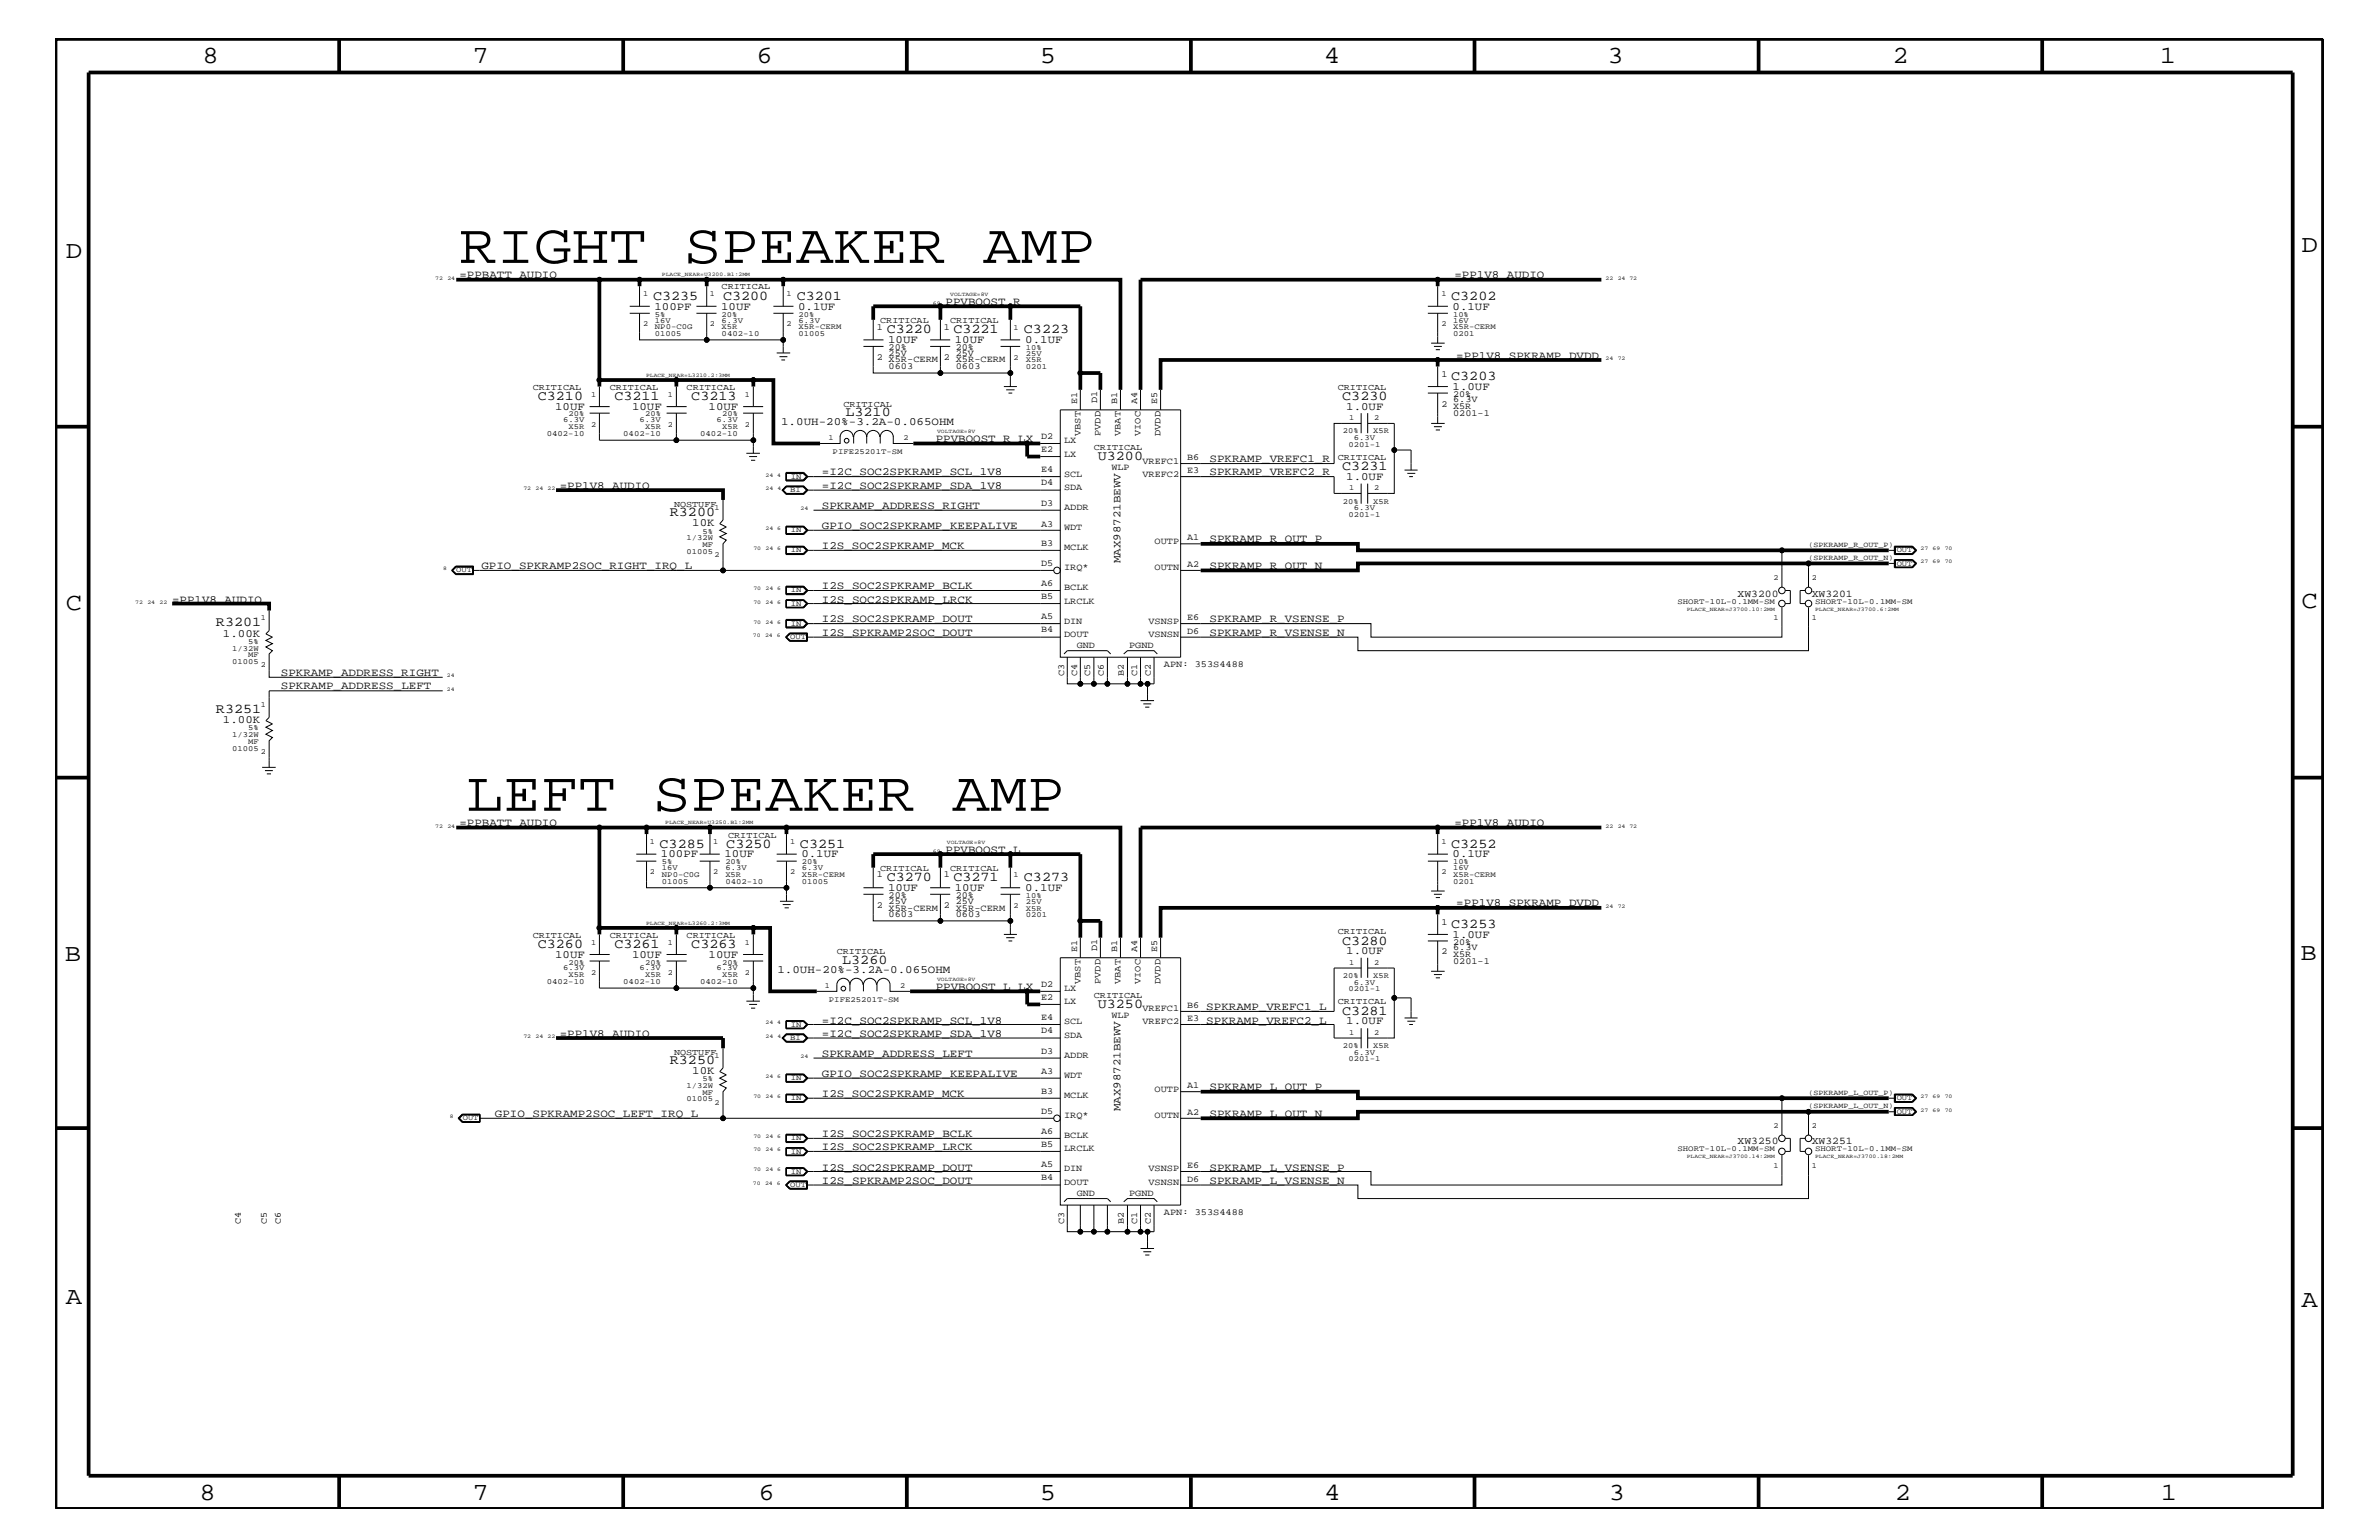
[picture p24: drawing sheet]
<svg xmlns="http://www.w3.org/2000/svg" width="432mm" height="279mm" viewBox="0 0 432 279" stroke-linecap="round" stroke-linejoin="round" font-family="sans-serif">
<defs><g id="words">
<g font-size="10.2">
<text x="83.4" y="47.7">RIGHT SPEAKER AMP</text>
<text x="84.6" y="147.1">LEFT SPEAKER AMP</text>
</g>
<g font-size="4.5">
<text x="36.7" y="11.5">8</text>
<text x="85.8" y="11.5">7</text>
<text x="137.3" y="11.5">6</text>
<text x="188.7" y="11.5">5</text>
<text x="240.3" y="11.5">4</text>
<text x="291.8" y="11.5">3</text>
<text x="343.5" y="11.5">2</text>
<text x="392" y="11.5">1</text>
<text x="11.9" y="46.8">D</text>
<text x="417.7" y="45.7">D</text>
<text x="11.9" y="110.6">C</text>
<text x="417.7" y="110.3">C</text>
<text x="11.8" y="174.3">B</text>
<text x="417.6" y="174.2">B</text>
<text x="11.9" y="236.7">A</text>
<text x="417.7" y="237.1">A</text>
<text x="36.2" y="272.1">8</text>
<text x="85.8" y="272.1">7</text>
<text x="137.7" y="272.1">6</text>
<text x="188.7" y="272.1">5</text>
<text x="240.4" y="272.1">4</text>
<text x="292" y="272.1">3</text>
<text x="343.9" y="272.1">2</text>
<text x="392.2" y="272.1">1</text>
</g>
<g font-size="2.5">
<text x="118.5" y="54.4">C3235</text>
<text x="131.2" y="54.4">C3200</text>
<text x="144.6" y="54.4">C3201</text>
<text x="263.4" y="54.4">C3202</text>
<text x="161" y="60.4">C3220</text>
<text x="173.1" y="60.4">C3221</text>
<text x="185.8" y="60.4">C3223</text>
<text x="263.4" y="68.9">C3203</text>
<text x="97.6" y="72.6">C3210</text>
<text x="111.5" y="72.6">C3211</text>
<text x="125.5" y="72.6">C3213</text>
<text x="153.5" y="75.5">L3210</text>
<text x="243.6" y="72.6">C3230</text>
<text x="199.3" y="83.5">U3200</text>
<text x="243.6" y="85.3">C3231</text>
<text x="121.6" y="93.7">R3200</text>
<text x="39.2" y="113.7">R3201</text>
<text x="39.2" y="129.4">R3251</text>
<text x="119.7" y="153.8">C3285</text>
<text x="131.8" y="153.8">C3250</text>
<text x="145.2" y="153.8">C3251</text>
<text x="263.4" y="153.8">C3252</text>
<text x="161" y="159.9">C3270</text>
<text x="173.1" y="159.9">C3271</text>
<text x="185.8" y="159.9">C3273</text>
<text x="97.6" y="172">C3260</text>
<text x="111.5" y="172">C3261</text>
<text x="125.5" y="172">C3263</text>
<text x="243.6" y="171.4">C3280</text>
<text x="263.4" y="168.3">C3253</text>
<text x="152.9" y="174.9">L3260</text>
<text x="199.3" y="182.9">U3250</text>
<text x="243.6" y="184.1">C3281</text>
<text x="121.6" y="193.1">R3250</text>
</g>
<g font-size="2">
<text x="83.4" y="50.5">=PPBATT_AUDIO</text>
<text x="264" y="50.5">=PP1V8_AUDIO</text>
<text x="118.8" y="56.2">100PF</text>
<text x="130.9" y="56.2">10UF</text>
<text x="144.9" y="56.2">0.1UF</text>
<text x="171.6" y="55.3">PPVBOOST_R</text>
<text x="263.7" y="56.2">0.1UF</text>
<text x="161.2" y="62.3">10UF</text>
<text x="173.3" y="62.3">10UF</text>
<text x="186.1" y="62.3">0.1UF</text>
<text x="264.3" y="65.1">=PP1V8_SPKRAMP_DVDD</text>
<text x="263.7" y="70.7">1.0UF</text>
<text x="100.8" y="74.4">10UF</text>
<text x="114.7" y="74.4">10UF</text>
<text x="128.6" y="74.4">10UF</text>
<text x="141.8" y="77.2">1.0UH-20%-3.2A-0.065OHM</text>
<text x="244.3" y="74.4">1.0UF</text>
<text x="169.8" y="80.2">PPVBOOST_R_LX</text>
<text x="219.5" y="83.8">SPKRAMP_VREFC1_R</text>
<text x="101.6" y="88.7">=PP1V8_AUDIO</text>
<text x="149.2" y="88.7">=I2C_SOC2SPKRAMP_SDA_1V8</text>
<text x="149.2" y="86.2">=I2C_SOC2SPKRAMP_SCL_1V8</text>
<text x="219.5" y="86.2">SPKRAMP_VREFC2_R</text>
<text x="244.3" y="87.1">1.0UF</text>
<text x="125.6" y="95.4">10K</text>
<text x="149.2" y="96">GPIO_SOC2SPKRAMP_KEEPALIVE</text>
<text x="149.2" y="92.3">SPKRAMP_ADDRESS_RIGHT</text>
<text x="149.2" y="99.6">I2S_SOC2SPKRAMP_MCK</text>
<text x="219.5" y="98.4">SPKRAMP_R_OUT_P</text>
<text x="87.4" y="103.2">GPIO_SPKRAMP2SOC_RIGHT_IRQ_L</text>
<text x="149.2" y="106.9">I2S_SOC2SPKRAMP_BCLK</text>
<text x="203.4" y="102.2" transform="rotate(-90 203.4 102.2)">MAX98721BEWV</text>
<text x="219.5" y="103.2">SPKRAMP_R_OUT_N</text>
<text x="31.2" y="109.3">=PP1V8_AUDIO</text>
<text x="149.2" y="109.3">I2S_SOC2SPKRAMP_LRCK</text>
<text x="149.2" y="112.9">I2S_SOC2SPKRAMP_DOUT</text>
<text x="219.5" y="112.9">SPKRAMP_R_VSENSE_P</text>
<text x="40.5" y="115.5">1.00K</text>
<text x="149.2" y="115.3">I2S_SPKRAMP2SOC_DOUT</text>
<text x="219.5" y="115.3">SPKRAMP_R_VSENSE_N</text>
<text x="51" y="125.1">SPKRAMP_ADDRESS_LEFT</text>
<text x="51" y="122.6">SPKRAMP_ADDRESS_RIGHT</text>
<text x="40.5" y="131.3">1.00K</text>
<text x="83.4" y="149.9">=PPBATT_AUDIO</text>
<text x="264" y="149.9">=PP1V8_AUDIO</text>
<text x="120" y="155.6">100PF</text>
<text x="131.5" y="155.6">10UF</text>
<text x="145.5" y="155.6">0.1UF</text>
<text x="171.6" y="154.7">PPVBOOST_L</text>
<text x="263.7" y="155.6">0.1UF</text>
<text x="161.2" y="161.7">10UF</text>
<text x="173.3" y="161.7">10UF</text>
<text x="186.1" y="161.7">0.1UF</text>
<text x="264.3" y="164.5">=PP1V8_SPKRAMP_DVDD</text>
<text x="100.8" y="173.8">10UF</text>
<text x="114.7" y="173.8">10UF</text>
<text x="128.6" y="173.8">10UF</text>
<text x="244.3" y="173.2">1.0UF</text>
<text x="263.7" y="170.1">1.0UF</text>
<text x="141.1" y="176.6">1.0UH-20%-3.2A-0.065OHM</text>
<text x="169.8" y="179.6">PPVBOOST_L_LX</text>
<text x="149.2" y="185.7">=I2C_SOC2SPKRAMP_SCL_1V8</text>
<text x="218.9" y="183.2">SPKRAMP_VREFC1_L</text>
<text x="218.9" y="185.7">SPKRAMP_VREFC2_L</text>
<text x="244.3" y="185.9">1.0UF</text>
<text x="101.6" y="188.1">=PP1V8_AUDIO</text>
<text x="149.2" y="188.1">=I2C_SOC2SPKRAMP_SDA_1V8</text>
<text x="149.2" y="191.7">SPKRAMP_ADDRESS_LEFT</text>
<text x="125.6" y="194.8">10K</text>
<text x="149.2" y="195.4">GPIO_SOC2SPKRAMP_KEEPALIVE</text>
<text x="219.5" y="197.8">SPKRAMP_L_OUT_P</text>
<text x="89.8" y="202.6">GPIO_SPKRAMP2SOC_LEFT_IRQ_L</text>
<text x="149.2" y="199">I2S_SOC2SPKRAMP_MCK</text>
<text x="203.4" y="201.6" transform="rotate(-90 203.4 201.6)">MAX98721BEWV</text>
<text x="219.5" y="202.6">SPKRAMP_L_OUT_N</text>
<text x="149.2" y="206.3">I2S_SOC2SPKRAMP_BCLK</text>
<text x="149.2" y="208.7">I2S_SOC2SPKRAMP_LRCK</text>
<text x="149.2" y="214.7">I2S_SPKRAMP2SOC_DOUT</text>
<text x="149.2" y="212.4">I2S_SOC2SPKRAMP_DOUT</text>
<text x="219.5" y="212.4">SPKRAMP_L_VSENSE_P</text>
<text x="219.5" y="214.7">SPKRAMP_L_VSENSE_N</text>
</g>
<g font-size="1.9">
<text x="315.4" y="108.2">XW3200</text>
<text x="328.8" y="108.2">XW3201</text>
<text x="315.4" y="207.6">XW3250</text>
<text x="328.8" y="207.6">XW3251</text>
</g>
<g font-size="1.7">
<text x="159.2" y="59.8">1</text>
<text x="171.3" y="59.8">1</text>
<text x="159.2" y="65.3">2</text>
<text x="161.3" y="65.7">X5R-CERM</text>
<text x="161.3" y="64.5">25V</text>
<text x="161.3" y="63.4">20%</text>
<text x="171.3" y="65.3">2</text>
<text x="173.5" y="65.7">X5R-CERM</text>
<text x="173.5" y="64.5">25V</text>
<text x="173.5" y="63.4">20%</text>
<text x="161.3" y="67">0603</text>
<text x="173.5" y="67">0603</text>
<text x="261.6" y="68.4">1</text>
<text x="263.7" y="72">20%</text>
<text x="195.5" y="73.3" transform="rotate(-90 195.5 73.3)">E1</text>
<text x="199.1" y="73.2" transform="rotate(-90 199.1 73.2)">D1</text>
<text x="202.8" y="73.3" transform="rotate(-90 202.8 73.3)">B1</text>
<text x="206.4" y="73.3" transform="rotate(-90 206.4 73.3)">A4</text>
<text x="210.1" y="73.3" transform="rotate(-90 210.1 73.3)">E5</text>
<text x="261.6" y="73.8">2</text>
<text x="263.7" y="75.5">0201-1</text>
<text x="263.7" y="73">6.3V</text>
<text x="263.7" y="74.3">X5R</text>
<text x="189" y="79.6">D2</text>
<text x="189" y="82">E2</text>
<text x="193.1" y="80.5">LX</text>
<text x="193.1" y="82.8">LX</text>
<text x="196.1" y="79.1" transform="rotate(-90 196.1 79.1)">VBST</text>
<text x="199.7" y="79.1" transform="rotate(-90 199.7 79.1)">PVDD</text>
<text x="203.4" y="79.1" transform="rotate(-90 203.4 79.1)">VBAT</text>
<text x="207" y="79.1" transform="rotate(-90 207 79.1)">VIOC</text>
<text x="210.7" y="79.1" transform="rotate(-90 210.7 79.1)">DVDD</text>
<text x="215.5" y="83.5">B6</text>
<text x="189" y="85.6">E4</text>
<text x="189" y="88.1">D4</text>
<text x="193.1" y="86.5">SCL</text>
<text x="193.1" y="88.9">SDA</text>
<text x="201.7" y="85.3">WLP</text>
<text x="207.3" y="86.5">VREFC2</text>
<text x="207.3" y="84.1">VREFC1</text>
<text x="215.5" y="85.9">E3</text>
<text x="189" y="95.5">A3</text>
<text x="189" y="91.9">D3</text>
<text x="193.1" y="92.6">ADDR</text>
<text x="189" y="99">B3</text>
<text x="193.1" y="96.2">WDT</text>
<text x="193.1" y="99.9">MCLK</text>
<text x="209.5" y="98.7">OUTP</text>
<text x="215.5" y="98">A1</text>
<text x="189" y="106.3">A6</text>
<text x="189" y="102.6">D5</text>
<text x="193.1" y="103.5">IRQ*</text>
<text x="193.1" y="107.1">BCLK</text>
<text x="209.5" y="103.5">OUTN</text>
<text x="215.5" y="102.9">A2</text>
<text x="189" y="112.3">A5</text>
<text x="189" y="108.7">B5</text>
<text x="193.1" y="113.1">DIN</text>
<text x="193.1" y="109.5">LRCLK</text>
<text x="208.4" y="113.1">VSNSP</text>
<text x="215.5" y="112.6">E6</text>
<text x="189" y="114.8">B4</text>
<text x="193.1" y="115.6">DOUT</text>
<text x="195.5" y="117.6">GND</text>
<text x="204.9" y="117.6">PGND</text>
<text x="208.4" y="115.6">VSNSN</text>
<text x="215.5" y="115">D6</text>
<text x="193.1" y="122.6" transform="rotate(-90 193.1 122.6)">C3</text>
<text x="195.5" y="122.7" transform="rotate(-90 195.5 122.7)">C4</text>
<text x="197.9" y="122.7" transform="rotate(-90 197.9 122.7)">C5</text>
<text x="200.3" y="122.7" transform="rotate(-90 200.3 122.7)">C6</text>
<text x="204" y="122.6" transform="rotate(-90 204 122.6)">B2</text>
<text x="206.4" y="122.6" transform="rotate(-90 206.4 122.6)">C1</text>
<text x="208.9" y="122.6" transform="rotate(-90 208.9 122.6)">C2</text>
<text x="211.2" y="121">APN: 353S4488</text>
<text x="159.2" y="159.2">1</text>
<text x="171.3" y="159.2">1</text>
<text x="159.2" y="164.7">2</text>
<text x="161.3" y="165.2">X5R-CERM</text>
<text x="161.3" y="166.4">0603</text>
<text x="161.3" y="163.9">25V</text>
<text x="161.3" y="162.8">20%</text>
<text x="171.3" y="164.7">2</text>
<text x="173.5" y="165.2">X5R-CERM</text>
<text x="173.5" y="166.4">0603</text>
<text x="173.5" y="163.9">25V</text>
<text x="173.5" y="162.8">20%</text>
<text x="261.6" y="167.8">1</text>
<text x="195.5" y="172.7" transform="rotate(-90 195.5 172.7)">E1</text>
<text x="199.1" y="172.6" transform="rotate(-90 199.1 172.6)">D1</text>
<text x="202.8" y="172.7" transform="rotate(-90 202.8 172.7)">B1</text>
<text x="206.4" y="172.7" transform="rotate(-90 206.4 172.7)">A4</text>
<text x="210.1" y="172.7" transform="rotate(-90 210.1 172.7)">E5</text>
<text x="261.6" y="173.2">2</text>
<text x="263.7" y="172.4">6.3V</text>
<text x="263.7" y="173.7">X5R</text>
<text x="263.7" y="171.4">20%</text>
<text x="189" y="179">D2</text>
<text x="193.1" y="179.9">LX</text>
<text x="196.1" y="178.5" transform="rotate(-90 196.1 178.5)">VBST</text>
<text x="199.7" y="178.5" transform="rotate(-90 199.7 178.5)">PVDD</text>
<text x="203.4" y="178.5" transform="rotate(-90 203.4 178.5)">VBAT</text>
<text x="207" y="178.5" transform="rotate(-90 207 178.5)">VIOC</text>
<text x="210.7" y="178.5" transform="rotate(-90 210.7 178.5)">DVDD</text>
<text x="263.7" y="174.9">0201-1</text>
<text x="189" y="181.4">E2</text>
<text x="189" y="185">E4</text>
<text x="193.1" y="185.9">SCL</text>
<text x="193.1" y="182.2">LX</text>
<text x="201.7" y="184.7">WLP</text>
<text x="207.3" y="185.9">VREFC2</text>
<text x="207.3" y="183.5">VREFC1</text>
<text x="215.5" y="182.9">B6</text>
<text x="215.5" y="185.3">E3</text>
<text x="189" y="191.3">D3</text>
<text x="189" y="187.5">D4</text>
<text x="193.1" y="188.3">SDA</text>
<text x="193.1" y="192">ADDR</text>
<text x="189" y="194.9">A3</text>
<text x="193.1" y="195.6">WDT</text>
<text x="215.5" y="197.4">A1</text>
<text x="189" y="202">D5</text>
<text x="189" y="198.4">B3</text>
<text x="193.1" y="199.2">MCLK</text>
<text x="193.1" y="202.9">IRQ*</text>
<text x="209.5" y="198.1">OUTP</text>
<text x="209.5" y="202.9">OUTN</text>
<text x="215.5" y="202.3">A2</text>
<text x="189" y="205.7">A6</text>
<text x="189" y="208.1">B5</text>
<text x="193.1" y="206.5">BCLK</text>
<text x="193.1" y="208.9">LRCLK</text>
<text x="189" y="211.7">A5</text>
<text x="189" y="214.2">B4</text>
<text x="193.1" y="212.5">DIN</text>
<text x="193.1" y="215">DOUT</text>
<text x="208.4" y="212.5">VSNSP</text>
<text x="208.4" y="215">VSNSN</text>
<text x="215.5" y="214.4">D6</text>
<text x="215.5" y="211.9">E6</text>
<text x="195.5" y="217">GND</text>
<text x="204.9" y="217">PGND</text>
<text x="211.2" y="220.4">APN: 353S4488</text>
<text x="43.7" y="222.1" transform="rotate(-90 43.7 222.1)">C4</text>
<text x="48.4" y="222.1" transform="rotate(-90 48.4 222.1)">C5</text>
<text x="51" y="222.1" transform="rotate(-90 51 222.1)">C6</text>
<text x="193.1" y="222" transform="rotate(-90 193.1 222)">C3</text>
<text x="204" y="222" transform="rotate(-90 204 222)">B2</text>
<text x="206.4" y="222" transform="rotate(-90 206.4 222)">C1</text>
<text x="208.9" y="222" transform="rotate(-90 208.9 222)">C2</text>
</g>
<g font-size="1.6">
<text x="131" y="52.5">CRITICAL</text>
<text x="159.8" y="58.6">CRITICAL</text>
<text x="172.5" y="58.6">CRITICAL</text>
<text x="96.7" y="70.7">CRITICAL</text>
<text x="110.7" y="70.7">CRITICAL</text>
<text x="124.6" y="70.7">CRITICAL</text>
<text x="242.8" y="70.7">CRITICAL</text>
<text x="153.1" y="73.8">CRITICAL</text>
<text x="198.5" y="81.6">CRITICAL</text>
<text x="242.8" y="83.5">CRITICAL</text>
<text x="122.3" y="92">NOSTUFF</text>
<text x="132.2" y="152">CRITICAL</text>
<text x="159.8" y="158">CRITICAL</text>
<text x="172.5" y="158">CRITICAL</text>
<text x="96.7" y="170.1">CRITICAL</text>
<text x="110.7" y="170.1">CRITICAL</text>
<text x="124.6" y="170.1">CRITICAL</text>
<text x="151.9" y="173.2">CRITICAL</text>
<text x="242.8" y="169.5">CRITICAL</text>
<text x="198.5" y="181">CRITICAL</text>
<text x="242.8" y="182.2">CRITICAL</text>
<text x="122.3" y="191.4">NOSTUFF</text>
</g>
<g font-size="1.4">
<text x="116.8" y="53.8">1</text>
<text x="128.9" y="53.8">1</text>
<text x="142.7" y="53.8">1</text>
<text x="261.6" y="53.8">1</text>
<text x="116.8" y="59.2">2</text>
<text x="118.9" y="59.7">NP0-C0G</text>
<text x="118.9" y="57.4">5%</text>
<text x="118.9" y="58.5">16V</text>
<text x="128.9" y="59.2">2</text>
<text x="131" y="57.4">20%</text>
<text x="131" y="59.7">X5R</text>
<text x="131" y="58.5">6.3V</text>
<text x="142.7" y="59.2">2</text>
<text x="144.9" y="59.7">X5R-CERM</text>
<text x="144.9" y="58.5">6.3V</text>
<text x="144.9" y="57.4">20%</text>
<text x="184" y="59.8">1</text>
<text x="261.6" y="59.2">2</text>
<text x="263.7" y="58.5">16V</text>
<text x="263.7" y="57.4">10%</text>
<text x="263.7" y="59.7">X5R-CERM</text>
<text x="118.9" y="60.9">01005</text>
<text x="131" y="60.9">0402-10</text>
<text x="144.9" y="60.9">01005</text>
<text x="184" y="65.3">2</text>
<text x="186.2" y="64.5">25V</text>
<text x="186.2" y="65.7">X5R</text>
<text x="186.2" y="63.4">10%</text>
<text x="263.7" y="60.9">0201</text>
<text x="107.3" y="72">1</text>
<text x="121.2" y="72">1</text>
<text x="135.2" y="72">1</text>
<text x="186.2" y="67">0201</text>
<text x="102.2" y="76.7">6.3V</text>
<text x="103.2" y="77.9">X5R</text>
<text x="103.2" y="75.6">20%</text>
<text x="107.3" y="77.4">2</text>
<text x="116.1" y="76.7">6.3V</text>
<text x="117.1" y="75.6">20%</text>
<text x="117.1" y="77.9">X5R</text>
<text x="121.2" y="77.4">2</text>
<text x="130" y="76.7">6.3V</text>
<text x="131.1" y="77.9">X5R</text>
<text x="131.1" y="75.6">20%</text>
<text x="135.2" y="77.4">2</text>
<text x="244.9" y="76.2">1</text>
<text x="249.4" y="76.2">2</text>
<text x="99.2" y="79.1">0402-10</text>
<text x="113.1" y="79.1">0402-10</text>
<text x="127.1" y="79.1">0402-10</text>
<text x="150.4" y="79.9">1</text>
<text x="151.1" y="82.4">PIFE25201T-SM</text>
<text x="164" y="79.9">2</text>
<text x="243.8" y="78.6">20%</text>
<text x="244.7" y="81.1">0201-1</text>
<text x="245.7" y="79.9">6.3V</text>
<text x="249.3" y="78.6">X5R</text>
<text x="143.4" y="89.3">BI</text>
<text x="143.5" y="86.9">IN</text>
<text x="244.9" y="88.9">1</text>
<text x="249.4" y="88.9">2</text>
<text x="129.7" y="92.6">1</text>
<text x="243.8" y="91.4">20%</text>
<text x="244.7" y="93.8">0201-1</text>
<text x="245.7" y="92.6">6.3V</text>
<text x="249.3" y="91.4">X5R</text>
<text x="124.6" y="100.4">01005</text>
<text x="124.6" y="98">1/32W</text>
<text x="127.5" y="96.8">5%</text>
<text x="127.5" y="99.3">MF</text>
<text x="129.7" y="101">2</text>
<text x="143.5" y="96.5">IN</text>
<text x="143.5" y="100.2">IN</text>
<text x="328.3" y="99.3">(SPKRAMP_R_OUT_P)</text>
<text x="328.3" y="101.6">(SPKRAMP_R_OUT_N)</text>
<text x="344.3" y="100.2">OUT</text>
<text x="82.8" y="103.8">OUT</text>
<text x="143.5" y="107.5">IN</text>
<text x="321.9" y="105.3">2</text>
<text x="328.8" y="105.3">2</text>
<text x="344.3" y="102.6">OUT</text>
<text x="47.3" y="112.6">1</text>
<text x="143.5" y="113.6">IN</text>
<text x="143.5" y="109.9">IN</text>
<text x="304.5" y="109.5">SHORT-10L-0.1MM-SM</text>
<text x="321.9" y="112.6">1</text>
<text x="328.8" y="112.6">1</text>
<text x="329.4" y="109.5">SHORT-10L-0.1MM-SM</text>
<text x="42.2" y="118.1">1/32W</text>
<text x="45" y="119.2">MF</text>
<text x="45" y="116.8">5%</text>
<text x="143.4" y="115.9">OUT</text>
<text x="42.2" y="120.4">01005</text>
<text x="47.3" y="121">2</text>
<text x="47.3" y="128.3">1</text>
<text x="42.2" y="136.2">01005</text>
<text x="42.2" y="133.8">1/32W</text>
<text x="45" y="135">MF</text>
<text x="45" y="132.5">5%</text>
<text x="47.3" y="136.8">2</text>
<text x="117.9" y="153.2">1</text>
<text x="129.5" y="153.2">1</text>
<text x="143.4" y="153.2">1</text>
<text x="261.6" y="153.2">1</text>
<text x="117.9" y="158.6">2</text>
<text x="120.1" y="159.1">NP0-C0G</text>
<text x="120.1" y="160.3">01005</text>
<text x="120.1" y="156.8">5%</text>
<text x="120.1" y="157.9">16V</text>
<text x="129.5" y="158.6">2</text>
<text x="131.7" y="160.3">0402-10</text>
<text x="131.7" y="159.1">X5R</text>
<text x="131.7" y="156.8">20%</text>
<text x="131.7" y="157.9">6.3V</text>
<text x="143.4" y="158.6">2</text>
<text x="145.5" y="160.3">01005</text>
<text x="145.5" y="159.1">X5R-CERM</text>
<text x="145.5" y="157.9">6.3V</text>
<text x="145.5" y="156.8">20%</text>
<text x="184" y="159.2">1</text>
<text x="261.6" y="158.6">2</text>
<text x="263.7" y="157.9">16V</text>
<text x="263.7" y="156.8">10%</text>
<text x="263.7" y="159.1">X5R-CERM</text>
<text x="263.7" y="160.3">0201</text>
<text x="184" y="164.7">2</text>
<text x="186.2" y="163.9">25V</text>
<text x="186.2" y="165.2">X5R</text>
<text x="186.2" y="162.8">10%</text>
<text x="186.2" y="166.4">0201</text>
<text x="107.3" y="171.4">1</text>
<text x="121.2" y="171.4">1</text>
<text x="135.2" y="171.4">1</text>
<text x="99.2" y="178.5">0402-10</text>
<text x="102.2" y="176.1">6.3V</text>
<text x="103.2" y="177.3">X5R</text>
<text x="103.2" y="175">20%</text>
<text x="107.3" y="176.8">2</text>
<text x="113.1" y="178.5">0402-10</text>
<text x="116.1" y="176.1">6.3V</text>
<text x="117.1" y="175">20%</text>
<text x="117.1" y="177.3">X5R</text>
<text x="121.2" y="176.8">2</text>
<text x="127.1" y="178.5">0402-10</text>
<text x="130" y="176.1">6.3V</text>
<text x="131.1" y="177.3">X5R</text>
<text x="131.1" y="175">20%</text>
<text x="135.2" y="176.8">2</text>
<text x="149.7" y="179.3">1</text>
<text x="163.4" y="179.3">2</text>
<text x="243.8" y="177.4">20%</text>
<text x="244.7" y="179.9">0201-1</text>
<text x="244.9" y="175">1</text>
<text x="245.7" y="178.7">6.3V</text>
<text x="249.3" y="177.4">X5R</text>
<text x="249.4" y="175">2</text>
<text x="150.5" y="181.8">PIFE25201T-SM</text>
<text x="129.7" y="192">1</text>
<text x="143.4" y="188.7">BI</text>
<text x="143.5" y="186.3">IN</text>
<text x="243.8" y="190.2">20%</text>
<text x="244.9" y="187.7">1</text>
<text x="245.7" y="191.4">6.3V</text>
<text x="249.3" y="190.2">X5R</text>
<text x="249.4" y="187.7">2</text>
<text x="124.6" y="197.4">1/32W</text>
<text x="127.5" y="196.2">5%</text>
<text x="143.5" y="195.9">IN</text>
<text x="244.7" y="192.6">0201-1</text>
<text x="84" y="203.2">OUT</text>
<text x="124.6" y="199.8">01005</text>
<text x="127.5" y="198.7">MF</text>
<text x="129.7" y="200.4">2</text>
<text x="143.5" y="199.6">IN</text>
<text x="328.3" y="201">(SPKRAMP_L_OUT_N)</text>
<text x="328.3" y="198.7">(SPKRAMP_L_OUT_P)</text>
<text x="344.3" y="202">OUT</text>
<text x="344.3" y="199.6">OUT</text>
<text x="143.5" y="206.9">IN</text>
<text x="143.5" y="209.3">IN</text>
<text x="304.5" y="208.9">SHORT-10L-0.1MM-SM</text>
<text x="321.9" y="204.7">2</text>
<text x="328.8" y="204.7">2</text>
<text x="329.4" y="208.9">SHORT-10L-0.1MM-SM</text>
<text x="143.4" y="215.3">OUT</text>
<text x="143.5" y="213">IN</text>
<text x="321.9" y="211.9">1</text>
<text x="328.8" y="211.9">1</text>
</g>
<g font-size="1">
<text x="79" y="50.7">72</text>
<text x="81.2" y="50.7">24</text>
<text x="120.1" y="50.2">PLACE_NEAR=U3200.B1:2MM</text>
<text x="172.5" y="53.8">VOLTAGE=8V</text>
<text x="291.4" y="50.7">22</text>
<text x="293.6" y="50.7">24 72</text>
<text x="169.3" y="55.3">69</text>
<text x="291.4" y="65.3">24</text>
<text x="293.6" y="65.3">72</text>
<text x="117.3" y="68.4">PLACE_NEAR=L3210.2:3MM</text>
<text x="170.1" y="78.6">VOLTAGE=8V</text>
<text x="95" y="88.9">72</text>
<text x="97.2" y="88.9">24</text>
<text x="99.4" y="88.9">22</text>
<text x="138.9" y="86.5">24 4</text>
<text x="138.9" y="88.9">24</text>
<text x="141.1" y="88.9">4</text>
<text x="145.3" y="92.6">24</text>
<text x="136.7" y="99.9">70</text>
<text x="138.9" y="96.2">24 6</text>
<text x="138.9" y="99.9">24 6</text>
<text x="348.6" y="99.9">27</text>
<text x="350.8" y="99.9">69</text>
<text x="353" y="99.9">70</text>
<text x="80.4" y="103.5">8</text>
<text x="136.7" y="107.1">70</text>
<text x="138.9" y="107.1">24 6</text>
<text x="348.6" y="102.2">27</text>
<text x="350.8" y="102.2">69</text>
<text x="353" y="102.2">70</text>
<text x="24.6" y="109.5">72</text>
<text x="26.8" y="109.5">24</text>
<text x="29" y="109.5">22</text>
<text x="136.7" y="113.1">70</text>
<text x="136.7" y="109.5">70</text>
<text x="138.9" y="113.1">24 6</text>
<text x="138.9" y="109.5">24 6</text>
<text x="306.2" y="110.8">PLACE_NEAR=J3700.10:2MM</text>
<text x="329.4" y="110.8">PLACE_NEAR=J3700.6:2MM</text>
<text x="136.7" y="115.6">70</text>
<text x="138.9" y="115.6">24 6</text>
<text x="81.1" y="122.9">24</text>
<text x="81.1" y="125.3">24</text>
<text x="120.7" y="149.5">PLACE_NEAR=U3250.B1:2MM</text>
<text x="79" y="150.1">72</text>
<text x="81.2" y="150.1">24</text>
<text x="169.3" y="154.7">69</text>
<text x="171.9" y="153.2">VOLTAGE=8V</text>
<text x="291.4" y="150.1">22</text>
<text x="293.6" y="150.1">24 72</text>
<text x="117.3" y="167.8">PLACE_NEAR=L3260.2:3MM</text>
<text x="291.4" y="164.7">24</text>
<text x="293.6" y="164.7">72</text>
<text x="170.1" y="178">VOLTAGE=8V</text>
<text x="138.9" y="185.9">24 4</text>
<text x="95" y="188.3">72</text>
<text x="97.2" y="188.3">24</text>
<text x="99.4" y="188.3">22</text>
<text x="138.9" y="188.3">24</text>
<text x="141.1" y="188.3">4</text>
<text x="145.3" y="192">24</text>
<text x="138.9" y="195.6">24 6</text>
<text x="81.6" y="202.9">8</text>
<text x="136.7" y="199.2">70</text>
<text x="138.9" y="199.2">24 6</text>
<text x="348.6" y="201.7">27</text>
<text x="348.6" y="199.2">27</text>
<text x="350.8" y="201.7">69</text>
<text x="350.8" y="199.2">69</text>
<text x="353" y="201.7">70</text>
<text x="353" y="199.2">70</text>
<text x="136.7" y="206.5">70</text>
<text x="136.7" y="208.9">70</text>
<text x="138.9" y="206.5">24 6</text>
<text x="138.9" y="208.9">24 6</text>
<text x="136.7" y="215">70</text>
<text x="136.7" y="212.5">70</text>
<text x="138.9" y="215">24 6</text>
<text x="138.9" y="212.5">24 6</text>
<text x="306.2" y="210.2">PLACE_NEAR=J3700.14:2MM</text>
<text x="329.4" y="210.2">PLACE_NEAR=J3700.18:2MM</text>
</g>
</g></defs>
<g fill="none" stroke="#000" stroke-width=".18">
<path d="M114.3 56.8h3.6M114.3 55.6h3.6M116.1 56.8v4.9h12.2v-4.9M116.1 51.9v3.7M126.4 56.8h3.6M126.4 55.6h3.6M128.3 51.9v3.7M140.4 56.8h3.6M140.4 55.6h3.6M142.2 56.8v4.9h-13.9M142.2 51.9v3.7M158.5 58v3.7"/>
<path d="M170.7 58v3.7M183.4 58v3.7M259.2 56.8h3.6M259.2 55.6h3.6M260.9 51.9v3.7M260.9 56.8v5.5M107 75h3.7M107 73.8h3.7M108.8 70.1v3.7M108.8 75v4.9h27.9M121 75h3.6M121 73.8h3.6"/>
<path d="M122.8 70.1v3.7M122.8 75v4.9M134.9 75h3.6M134.9 73.8h3.6M136.7 70.1v3.7M136.7 75v7.2M141 64h2.4M141.5 64.7h1.4M141.8 65.3h.7M142.2 61.7v2.3M152.5 79.2v1.3h-3.7M152.5 79.3a1.19 1.19 0 0 1 1.2-1.2 1.19 1.19 0 0 1 1.2 1.2"/>
<path d="M154.9 79.3a1.19 1.19 0 0 1 1.2-1.2 1.19 1.19 0 0 1 1.2 1.2 1.19 1.19 0 0 1 1.2-1.2 1.19 1.19 0 0 1 1.2 1.2M154.9 79.2v1.3M156.7 62.9h3.7M156.7 61.7h3.7M157.3 79.2v1.3M158.5 62.9v4.8h12.2v-4.8M159.8 79.3a1.19 1.19 0 0 1 1.2-1.2 1.19 1.19 0 0 1 1.1 1.2M159.8 79.2v1.3M162.1 79.2v1.3h3.7M168.8 62.9h3.7M168.8 61.7h3.7M181.6 62.9h3.6"/>
<path d="M181.6 61.7h3.6M182.2 70.1h2.4M182.6 70.7h1.6M183 71.3h.7M183.4 62.9v4.8h-12.7M183.4 67.7v2.4M192.4 74.4h21.9v44.8h-21.9zM196.1 70.7v3.7M199.7 70.7v3.7M203.4 70.7v3.7M207 70.7v3.7M210.7 70.7v3.7"/>
<path d="M247.1 76.8h-5v7.3h-27.8M247.1 75v3.6M248.2 76.8h4.9v12.7h-4.9M248.2 75v3.6M259.2 70.1h3.6M259.2 71.3h3.6M259.8 62.3h2.4M259.8 76.8h2.4M260.3 62.9h1.4M260.3 77.4h1.4M260.6 63.4h.8M260.6 78h.8"/>
<path d="M260.9 66.5v3.6M260.9 71.3v5.5M131.2 90.7v3.6l-.6 .7 1.2 .6-1.2 .6 1.2 .6-1.2 .6 1.2 .6-.6 .7v4.8h60.1M135.5 82.2h2.4M136 82.8h1.4M136.3 83.5h.8M142.7 88.2h3.2l.7 .7-.7 .8h-3.2l-.7-.8zM142.7 85.7h3.2l.7 .8-.7 .7h-3.2zM142.7 95.4h3.2l.7 .8-.7 .8h-3.2zM142.7 99.1h3.2l.7 .8-.7 .7h-3.2zM142.7 95.5h3.2l.7 .7-.7 .7h-3.2M142.7 99.2h3.2l.7 .7-.7 .6h-3.2"/>
<path d="M142.7 85.8h3.2l.7 .7-.7 .7M142.7 88.3h3.1l.7 .6-.7 .7h-3.1M142.7 88.3h3.2l.7 .6-.7 .7h-3.2M142.7 88.3l-.7 .6 .7 .7M142.7 88.3l-.6 .6 .6 .7M142.7 85.9h3.1l.7 .6-.7 .7h-3.1zM142.7 95.5v1.4M142.7 99.2v1.3M142.7 95.6h3.1l.6 .6M142.7 99.3h3.1l.6 .6M145.8 95.5l.7 .7-.7 .7M145.8 99.2l.7 .7-.7 .6"/>
<path d="M145.8 85.9l.6 .6M146.4 88.9l-.6 .6h-3.1l-.5-.6 .5-.6h3.1l.6 .6h46M146.4 86.5h46M146.4 96.2l-.6 .6h-3.1M146.4 96.2h46M146.4 99.9l-.6 .5h-3.1M146.4 99.9h46M146.4 86.5l-.6 .6h-3.1M147.7 92.6h44.7M188.8 82.8h3.6M188.8 80.5h3.6M214.3 86.5h27.8v3h5"/>
<path d="M214.3 98.7h3.6M247.1 87.7v3.7M248.2 87.7v3.7M253.1 81.6h3v3.7M254.9 85.3h2.4M255.4 85.9h1.5M255.8 86.5h.7M323.4 99.9v6.6M342.8 99.9h1.2M343.8 99.1h3.3l.8 .8-.8 .7h-3.3zM343.9 99.2h3.2l.7 .7-.7 .6h-3.2zM344 99.3h3l.6 .6-.6 .5h-3"/>
<path d="M344 99.2v1.3M347 99.2l.7 .7-.7 .6M48.9 110.8v3.6l-.6 .6 1.1 .6-1.1 .6 1.1 .6-1.1 .6 1.1 .7-.5 .5v4.3h31.4M82.1 103.5l.7-.6h3v1.2h-3zM82.7 102.7h3.2v1.6h-3.2l-.7-.8zM82.7 104.2h3.2M82.7 102.7l-.7 .8 .7 .7M82.7 104.2l-.6-.7 .6-.7h3.2v1.4M85.8 103.5h45.4M142.6 115.6l.7-.8h3.3v1.6h-3.3zM142.7 115.6l.6-.7h3.2v1.4h-3.2zM142.7 112.4h3.2l.7 .7-.7 .8h-3.2z"/>
<path d="M142.7 106.4h3.2l.7 .7-.7 .8h-3.2zM142.7 112.5h3.2l.7 .6-.7 .8M142.7 115.6l.7-.6h3v1.2h-3zM142.7 106.5h3.1l.7 .6-.7 .6h-3.1zM142.7 112.6h3.1l.7 .5-.7 .7h-3.1zM142.7 106.5h3.1l.6 .6M145.8 108.9h-3.1v1.3h3.1M145.8 112.6l.6 .5M145.8 108.9l.7 .6-.7 .7M145.8 108.9l.6 .6M145.9 108.8h-3.2v1.5h3.2M145.9 108.8l.7 .7-.7 .8"/>
<path d="M145.9 106.4l.7 .7-.7 .7h-3.2M146.4 115.6h46M146.4 113.1l-.6 .6h-3.1M146.4 113.1h46M146.4 109.5l-.6 .7M146.4 109.5h46M146.4 107.1l-.6 .6M146.4 107.1h46M193.1 118.6l.6-.5h7.3l.6 .5M193.7 119.2v4.9h2.4v-4.9M198.5 119.2v4.9h2.5v-4.9M204 118.6l.6-.5h4.9l.6 .5"/>
<path d="M204.6 119.2v4.9M207 119.2v4.9M209.5 119.2v4.9h-8.5M214.3 103.5h3.6M323.4 110.2v5.4h-74.6v-2.5h-34.5M324 107.1h1v2.4h-1M327.7 107.1h-1v2.4h1M328.3 110.2v7.9h-81.8v-2.5h-32.2M328.3 102.2v4.3M342.8 102.2h1.2M343.9 101.5v1.5M347 101.6h-3v1.3h3"/>
<path d="M347 101.6l.7 .6-.7 .7M347 101.6l.6 .6-.6 .7M347.1 101.5h-3.3v1.5h3.3M347.1 101.5l.8 .7-.8 .8M347.1 101.5l.7 .7-.7 .8M47.6 139.2h2.4M48.1 139.8h1.4M80.3 125.3h-31.4v4.9l-.6 .6 1.1 .5-1.1 .6 1.1 .6-1.1 .7 1.1 .6-.5 .6v4.8M196.1 124.1h2.4M207 127.1h2.5M207.5 127.7h1.5M207.9 128.3h.7"/>
<path d="M208.3 124.1v3M48.4 140.4h.8M115.5 156.2h3.6M115.5 155h3.6M117.3 156.2v4.9h11.6v-4.9M117.3 151.3v3.7M127 156.2h3.6M127 155h3.6M128.9 151.3v3.7M141 156.2h3.6M141 155h3.6M142.7 151.3v3.7"/>
<path d="M142.7 156.2v7.3M158.5 157.4v3.7M170.7 157.4v3.7M183.4 157.4v3.7M259.2 156.2h3.6M259.2 155h3.6M260.9 151.3v3.7M260.9 156.2v5.5M107 174.4h3.7M107 173.2h3.7M108.8 169.5v3.7M108.8 174.4v4.9h27.9"/>
<path d="M121 174.4h3.6M121 173.2h3.6M122.8 169.5v3.7M122.8 174.4v4.9M128.9 161.1h13.8M134.9 174.4h3.6M134.9 173.2h3.6M136.7 169.5v3.7M136.7 174.4v7.2M141.6 163.5h2.4M142.1 164.1h1.4M142.4 164.7h.8"/>
<path d="M154.3 178.7a1.19 1.19 0 0 0-1.2-1.2 1.19 1.19 0 0 0-1.2 1.2v1.2h-3.6M154.3 178.7a1.19 1.19 0 0 1 1.1-1.2 1.19 1.19 0 0 1 1.2 1.2M154.3 178.7v1.2M156.7 162.2h3.7M156.7 161.1h3.7M158.5 162.2v4.9h12.2v-4.9M159.1 178.7a1.19 1.19 0 0 0-1.2-1.2 1.19 1.19 0 0 0-1.2 1.2v1.2M159.2 179.9v-1.2a1.19 1.19 0 0 1 1.2-1.2 1.19 1.19 0 0 1 1.1 1.2v1.2h3.7M168.8 162.2h3.7M168.8 161.1h3.7M181.6 162.2h3.6M181.6 161.1h3.6"/>
<path d="M182.2 169.5h2.4M182.6 170.1h1.6M183 170.7h.7M183.4 162.2v4.9h-12.7M183.4 167.1v2.4M188.8 179.9h3.6M192.4 173.8h21.9v44.8h-21.9zM196.1 170.1v3.7M199.7 170.1v3.7M203.4 170.1v3.7M207 170.1v3.7M210.7 170.1v3.7"/>
<path d="M247.1 173.8v3.6M247.1 175.6h-5v7.9h-27.8M248.2 175.6h4.9v12.7h-4.9M248.2 173.8v3.6M259.2 170.7h3.6M259.2 169.5h3.6M259.8 161.7h2.4M259.8 176.2h2.4M260.3 162.2h1.4M260.3 176.8h1.4M260.6 162.8h.8M260.6 177.4h.8"/>
<path d="M260.9 165.9v3.6M260.9 170.7v5.5M131.2 190.2v3.5l-.6 .7 1.2 .6-1.2 .6 1.2 .6-1.2 .6 1.2 .6-.6 .7v4.8h60.1M135.5 181.6h2.4M136 182.2h1.4M136.3 182.9h.8M142.7 187.6h3.2l.7 .7-.7 .8h-3.2l-.7-.8zM142.7 194.8h3.2l.7 .8-.7 .8h-3.2zM142.7 198.5h3.2l.7 .7-.7 .8h-3.2zM142.7 198.6h3.2l.7 .6-.7 .7h-3.2M142.7 194.9h3.2l.7 .7-.7 .7h-3.2M142.7 187.6h3.1l.7 .7-.7 .7h-3.1"/>
<path d="M142.7 187.6h3.2l.7 .7-.7 .7h-3.2M142.7 187.6l-.7 .7 .7 .7M142.7 187.6l-.6 .7 .6 .7M142.7 194.9v1.4M142.7 198.6v1.3M142.7 198.7h3.1l.6 .5M142.7 195h3.1l.6 .6M145.8 185.3h-3.1v1.2h3.1M145.8 185.3l.7 .6-.7 .6M145.8 185.3l.6 .6M145.8 198.6l.7 .6-.7 .7M145.8 194.9l.7 .7-.7 .7"/>
<path d="M145.9 185.2h-3.2v1.4h3.2M145.9 185.2l.7 .7-.7 .7M146.4 188.3l-.6 .6h-3.1l-.5-.6 .5-.6h3.1l.6 .6h46M146.4 199.2l-.6 .6h-3.1M146.4 199.2h46M146.4 185.9h46M146.4 185.9l-.6 .6M146.4 195.6l-.6 .6h-3.1M146.4 195.6h46M147.7 192h44.7M188.8 182.2h3.6M214.3 185.9h27.8v2.4h5"/>
<path d="M214.3 198.1h3.6M247.1 186.5v3.7M248.2 186.5v3.7M253.1 181h3v3.7M254.9 184.7h2.4M255.4 185.3h1.5M255.8 185.9h.7M323.4 199.2v6.7M342.8 199.2h1.2M343.8 198.5h3.3l.8 .7-.8 .8h-3.3zM343.9 198.6h3.2l.7 .6-.7 .7h-3.2zM344 198.6v1.3"/>
<path d="M344 198.7h3l.6 .5-.6 .6h-3M347 198.6l.7 .6-.7 .7M83.9 202.1h3.2v1.6h-3.2l-.8-.8zM84 202.2l-.7 .7 .7 .7M87 202.3h-3l-.6 .6 .6 .6h3M87 202.2v1.4M87 202.9h44.2M87.1 202.2h-3.2l-.7 .7 .7 .7h3.2M142.7 205.8h3.2l.7 .7-.7 .8h-3.2zM142.7 205.9h3.2l.7 .6-.7 .7h-3.2M142.7 215l.7-.6h3v1.2h-3zM142.7 205.9v1.3"/>
<path d="M142.7 205.9h3.1l.6 .6M143.3 214.2h3.3v1.6h-3.3l-.7-.8zM143.3 214.3h3.2v1.4h-3.2l-.6-.7zM145.8 208.3h-3.1v1.3h3.1M145.8 211.9h-3.1v1.3h3.1M145.8 205.9l.7 .6-.7 .7M145.8 208.3l.7 .6-.7 .7M145.8 208.3l.6 .6M145.8 211.9l.7 .6-.7 .7M145.8 211.9l.6 .6M145.9 208.2h-3.2v1.5h3.2M145.9 211.9h-3.2v1.4h3.2"/>
<path d="M145.9 208.2l.7 .7-.7 .8M145.9 211.9l.7 .6-.7 .8M146.4 206.5h46M146.4 208.9h46M146.4 206.5l-.6 .6h-3.1M146.4 208.9l-.6 .7M146.4 212.5l-.6 .7M146.4 212.5h46M146.4 215h46M193.1 218l.6-.5h7.3l.6 .5M193.7 218.6v4.9h2.4v-4.9M198.5 218.6v4.9h2.5v-4.9"/>
<path d="M204 218l.6-.5h4.9l.6 .5M204.6 218.6v4.9M207 218.6v4.9M209.5 218.6v4.9h-8.5M214.3 202.9h3.6M323.4 209.6v5.4h-74.6v-2.5h-34.5M324 206.5h1v2.4h-1M327.7 206.5h-1v2.4h1M328.3 209.6v7.9h-81.8v-2.5h-32.2M328.3 201.7v4.2M342.8 201.7h1.2M343.9 200.9v1.5"/>
<path d="M347 201h-3v1.3h3M347 201l.7 .7-.7 .6M347 201l.6 .7-.6 .6M347.1 200.9h-3.3v1.5h3.3M347.1 200.9l.8 .8-.8 .7M347.1 200.9l.7 .8-.7 .7M196.1 223.5h2.4M207 226.5h2.5M207.5 227.1h1.5M207.9 227.7h.7M208.3 223.5v3"/>
<circle cx="108.8" cy="50.7" r=".42"/>
<circle cx="116.1" cy="50.7" r=".42"/>
<circle cx="128.3" cy="50.7" r=".42"/>
<circle cx="142.2" cy="50.7" r=".42"/>
<circle cx="170.7" cy="55.6" r=".42"/>
<circle cx="183.4" cy="55.6" r=".42"/>
<circle cx="260.9" cy="50.7" r=".42"/>
<circle cx="108.8" cy="68.9" r=".42"/>
<circle cx="122.8" cy="68.9" r=".42"/>
<circle cx="122.8" cy="79.9" r=".42"/>
<circle cx="128.3" cy="61.7" r=".42"/>
<circle cx="136.7" cy="79.9" r=".42"/>
<circle cx="136.7" cy="68.9" r=".42"/>
<circle cx="142.2" cy="61.7" r=".42"/>
<circle cx="153.7" cy="80" r=".42"/>
<circle cx="170.7" cy="67.7" r=".42"/>
<circle cx="183.4" cy="67.7" r=".42"/>
<circle cx="196.1" cy="67.7" r=".42"/>
<circle cx="260.9" cy="65.3" r=".42"/>
<circle cx="186.4" cy="80.5" r=".42"/>
<circle cx="253.1" cy="81.6" r=".42"/>
<circle cx="323.4" cy="99.9" r=".42"/>
<circle cx="131.2" cy="103.5" r=".42"/>
<circle cx="191.9" cy="103.5" r=".59"/>
<circle cx="323.4" cy="107.1" r=".59"/>
<circle cx="323.4" cy="109.5" r=".59"/>
<circle cx="328.3" cy="102.2" r=".42"/>
<circle cx="328.3" cy="107.1" r=".59"/>
<circle cx="328.3" cy="109.5" r=".59"/>
<circle cx="196.1" cy="124.1" r=".42"/>
<circle cx="198.5" cy="124.1" r=".42"/>
<circle cx="201" cy="124.1" r=".42"/>
<circle cx="204.6" cy="124.1" r=".42"/>
<circle cx="207" cy="124.1" r=".42"/>
<circle cx="208.3" cy="124.1" r=".42"/>
<circle cx="108.8" cy="150.1" r=".42"/>
<circle cx="117.3" cy="150.1" r=".42"/>
<circle cx="128.9" cy="150.1" r=".42"/>
<circle cx="142.7" cy="150.1" r=".42"/>
<circle cx="170.7" cy="155" r=".42"/>
<circle cx="183.4" cy="155" r=".42"/>
<circle cx="260.9" cy="150.1" r=".42"/>
<circle cx="108.8" cy="168.3" r=".42"/>
<circle cx="122.8" cy="179.3" r=".42"/>
<circle cx="122.8" cy="168.3" r=".42"/>
<circle cx="128.9" cy="161.1" r=".42"/>
<circle cx="136.7" cy="179.3" r=".42"/>
<circle cx="136.7" cy="168.3" r=".42"/>
<circle cx="142.7" cy="161.1" r=".42"/>
<circle cx="153.1" cy="179.4" r=".42"/>
<circle cx="170.7" cy="167.1" r=".42"/>
<circle cx="183.4" cy="167.1" r=".42"/>
<circle cx="186.4" cy="179.9" r=".42"/>
<circle cx="196.1" cy="167.1" r=".42"/>
<circle cx="260.9" cy="164.7" r=".42"/>
<circle cx="253.1" cy="181" r=".42"/>
<circle cx="323.4" cy="199.2" r=".42"/>
<circle cx="131.2" cy="202.9" r=".42"/>
<circle cx="191.9" cy="202.9" r=".59"/>
<circle cx="323.4" cy="208.9" r=".59"/>
<circle cx="323.4" cy="206.5" r=".59"/>
<circle cx="328.3" cy="201.7" r=".42"/>
<circle cx="328.3" cy="208.9" r=".59"/>
<circle cx="328.3" cy="206.5" r=".59"/>
<circle cx="196.1" cy="223.5" r=".42"/>
<circle cx="198.5" cy="223.5" r=".42"/>
<circle cx="201" cy="223.5" r=".42"/>
<circle cx="204.6" cy="223.5" r=".42"/>
<circle cx="207" cy="223.5" r=".42"/>
<circle cx="208.3" cy="223.5" r=".42"/>
</g>
<g fill="none" stroke="#000" stroke-width=".68" stroke-linecap="butt">
<path d="M10.1 7.1h411.5v266.7h-411.5zM16.1 13.2h400v254.5h-400zM61.6 7.1v6.1M113.1 7.1v6.1M164.6 7.1v6.1M216.2 7.1v6.1M267.6 7.1v6.1M319.2 7.1v6.1M370.7 7.1v6.1M82.8 50.7h26v19.4M108.8 50.7h19.5M116.1 50.7v1.2"/>
<path d="M142.2 51.9v-1.2h61.2v20M142.2 50.7h-13.9v1.2M158.5 58v-2.4h12.2v2.4M170.7 55.6h12.7M183.4 58v-2.4h12.7v12.1M260.9 50.7h-53.9v20M290.7 50.7h-29.8v1.2M10.1 77.4h6M108.8 68.9h14v1.2M122.8 68.9h13.9v1.2M136.7 68.9h3.7v11.6h8.4M196.1 70.7v-3h3.6v3"/>
<path d="M260.9 65.3h-50.2v5.4M290.7 65.3h-29.8v1.2M416.1 77.4h5.5M100.9 88.9h30.3v1.8M165.8 80.5h20.6M188.8 80.5h-2.4v2.3h2.4M217.9 98.7h28.6v1.2h96.3M31.2 109.5h17.7v1.3M342.8 102.2h-96.3v1.3h-28.6M10.1 141.1h6M82.8 150.1h26v19.4M108.8 150.1h20.1"/>
<path d="M117.3 150.1v1.2M142.7 151.3v-1.2h60.7v20M142.7 150.1h-13.8v1.2M158.5 157.4v-2.4h12.2v2.4M170.7 155h12.7M183.4 157.4v-2.4h12.7v12.1M260.9 150.1h-53.9v20M290.7 150.1h-29.8v1.2M416.1 141.1h5.5M108.8 168.3h14v1.2M122.8 168.3h13.9v1.2M136.7 168.3h3.1v11.6h8.5"/>
<path d="M165.2 179.9h21.2v2.3h2.4M186.4 179.9h2.4M196.1 170.1v-3h3.6v3M260.9 164.7h-50.2v5.4M290.7 164.7h-29.8v1.2M100.9 188.3h30.3v1.9M217.9 198.1h28.6v1.1h96.3M10.1 204.7h6M342.8 201.7h-96.3v1.2h-28.6M416.1 204.7h5.5M61.6 267.7v6.1M113.1 267.7v6.1"/>
<path d="M164.6 267.7v6.1M216.2 268v5.8M267.6 267.7v6.1M319.2 267.7v6.1M370.7 267.7v6.1"/>
</g>
<g fill="#000">
<circle cx="108.8" cy="50.7" r=".42"/>
<circle cx="116.1" cy="50.7" r=".42"/>
<circle cx="128.3" cy="50.7" r=".42"/>
<circle cx="142.2" cy="50.7" r=".42"/>
<circle cx="170.7" cy="55.6" r=".42"/>
<circle cx="183.4" cy="55.6" r=".42"/>
<circle cx="260.9" cy="50.7" r=".42"/>
<circle cx="108.8" cy="68.9" r=".42"/>
<circle cx="122.8" cy="68.9" r=".42"/>
<circle cx="122.8" cy="79.9" r=".42"/>
<circle cx="128.3" cy="61.7" r=".42"/>
<circle cx="136.7" cy="79.9" r=".42"/>
<circle cx="136.7" cy="68.9" r=".42"/>
<circle cx="142.2" cy="61.7" r=".42"/>
<circle cx="170.7" cy="67.7" r=".42"/>
<circle cx="183.4" cy="67.7" r=".42"/>
<circle cx="196.1" cy="67.7" r=".42"/>
<circle cx="260.9" cy="65.3" r=".42"/>
<circle cx="186.4" cy="80.5" r=".42"/>
<circle cx="253.1" cy="81.6" r=".42"/>
<circle cx="323.4" cy="99.9" r=".42"/>
<circle cx="131.2" cy="103.5" r=".42"/>
<circle cx="328.3" cy="102.2" r=".42"/>
<circle cx="196.1" cy="124.1" r=".42"/>
<circle cx="198.5" cy="124.1" r=".42"/>
<circle cx="201" cy="124.1" r=".42"/>
<circle cx="204.6" cy="124.1" r=".42"/>
<circle cx="207" cy="124.1" r=".42"/>
<circle cx="208.3" cy="124.1" r=".42"/>
<circle cx="108.8" cy="150.1" r=".42"/>
<circle cx="117.3" cy="150.1" r=".42"/>
<circle cx="128.9" cy="150.1" r=".42"/>
<circle cx="142.7" cy="150.1" r=".42"/>
<circle cx="170.7" cy="155" r=".42"/>
<circle cx="183.4" cy="155" r=".42"/>
<circle cx="260.9" cy="150.1" r=".42"/>
<circle cx="108.8" cy="168.3" r=".42"/>
<circle cx="122.8" cy="179.3" r=".42"/>
<circle cx="122.8" cy="168.3" r=".42"/>
<circle cx="128.9" cy="161.1" r=".42"/>
<circle cx="136.7" cy="179.3" r=".42"/>
<circle cx="136.7" cy="168.3" r=".42"/>
<circle cx="142.7" cy="161.1" r=".42"/>
<circle cx="170.7" cy="167.1" r=".42"/>
<circle cx="183.4" cy="167.1" r=".42"/>
<circle cx="186.4" cy="179.9" r=".42"/>
<circle cx="196.1" cy="167.1" r=".42"/>
<circle cx="260.9" cy="164.7" r=".42"/>
<circle cx="253.1" cy="181" r=".42"/>
<circle cx="323.4" cy="199.2" r=".42"/>
<circle cx="131.2" cy="202.9" r=".42"/>
<circle cx="328.3" cy="201.7" r=".42"/>
<circle cx="196.1" cy="223.5" r=".42"/>
<circle cx="198.5" cy="223.5" r=".42"/>
<circle cx="201" cy="223.5" r=".42"/>
<circle cx="204.6" cy="223.5" r=".42"/>
<circle cx="207" cy="223.5" r=".42"/>
<circle cx="208.3" cy="223.5" r=".42"/>
</g>
<use href="#words"/>
</svg>
